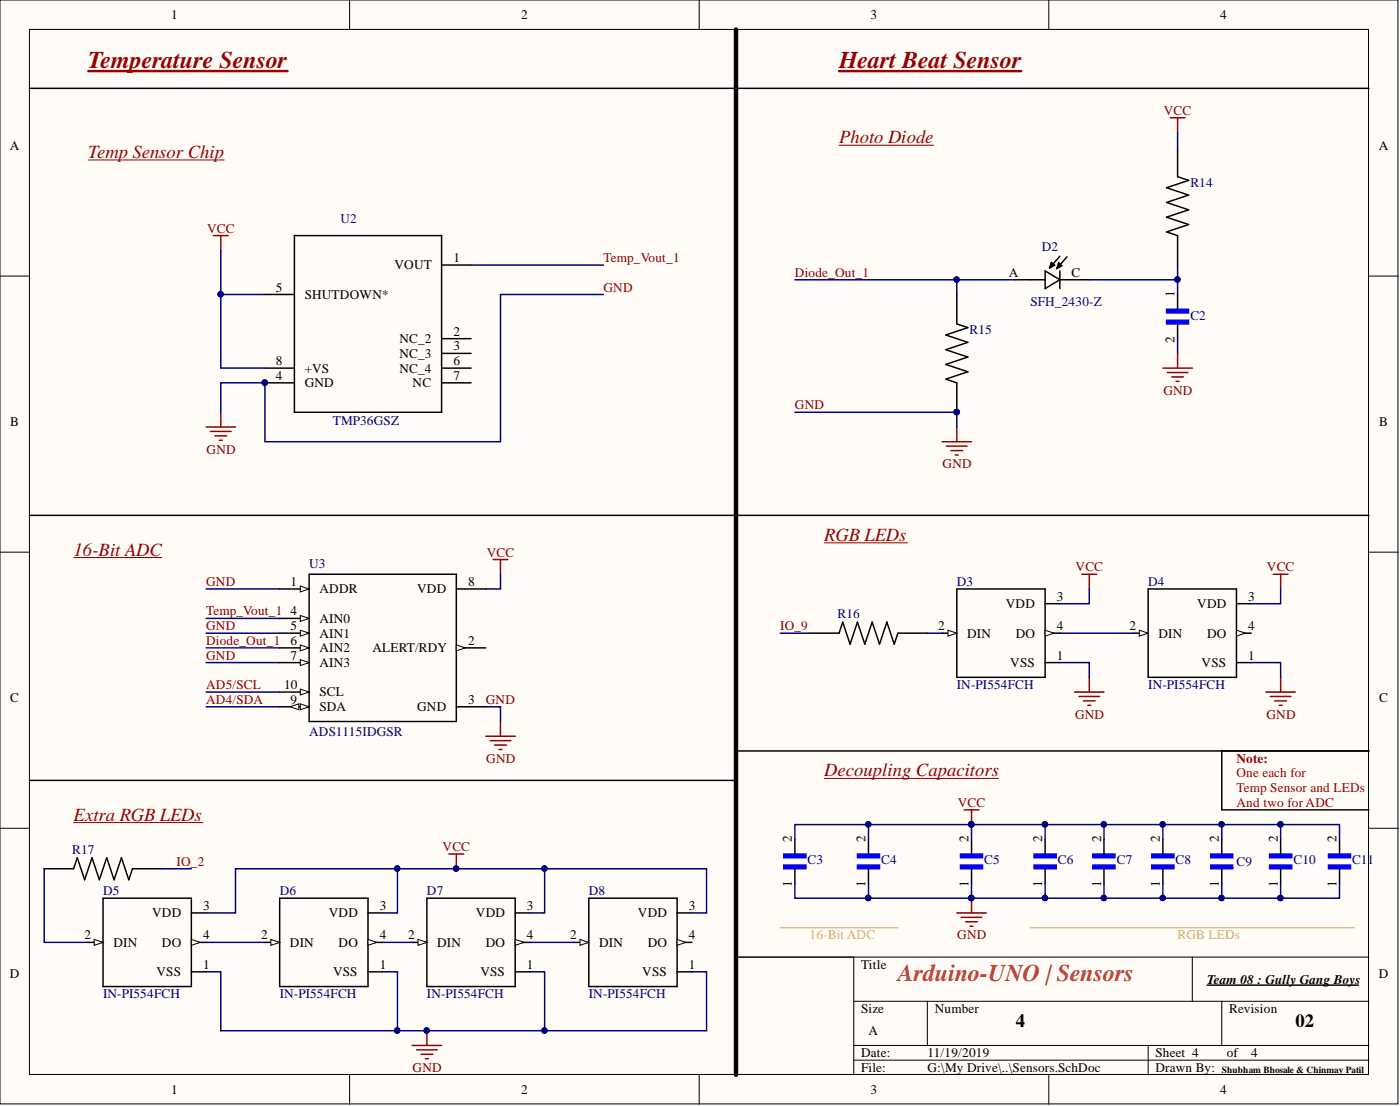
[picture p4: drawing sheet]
<svg xmlns="http://www.w3.org/2000/svg" width="241mm" height="190mm" viewBox="0 0 241 190" stroke-linecap="round" stroke-linejoin="round" font-family="sans-serif">
<defs><g id="words">
<g font-size="4.1" fill="#980000">
<text x="15.2" y="11.7">Temperature Sensor</text>
<text x="144.6" y="11.7">Heart Beat Sensor</text>
</g>
<text font-size="4.1" fill="#cc4125" x="154.8" y="169">Arduino-UNO | Sensors</text>
<g font-size="3.2" fill="#980000">
<text x="15.2" y="27.2">TempSensor Chip</text>
<text x="144.6" y="24.7">Photo Diode</text>
<text x="12.7" y="95.7">16-Bit ADC</text>
<text x="142.1" y="93.2">RGB LEDs</text>
<text x="142.1" y="133.7">Decoupling Capacitors</text>
<text x="12.7" y="141.4">Extra RGB LEDs</text>
</g>
<g font-size="3.2">
<text x="175.1" y="176.9">4</text>
<text x="223.3" y="176.9">02</text>
</g>
<g font-size="2.3">
<text x="29.5" y="3.3">1</text>
<text x="89.8" y="3.3">2</text>
<text x="150" y="3.3">3</text>
<text x="210.3" y="3.3">4</text>
<text x="1.7" y="25.8">A</text>
<text x="237.6" y="25.8">A</text>
<text x="68" y="46.4">VOUT</text>
<text x="78.1" y="45.1">1</text>
<text x="173.9" y="47.7">A</text>
<text x="184.7" y="47.7">C</text>
<text x="47.5" y="50.2">5</text>
<text x="52.5" y="51.5">SHUTDOWN*</text>
<text x="202.5" y="51.2" transform="rotate(-90 202.5 51.2)">1</text>
<text x="68.8" y="59.1">NC_2</text>
<text x="78.1" y="57.8">2</text>
<text x="202.5" y="59" transform="rotate(-90 202.5 59)">2</text>
<text x="47.5" y="65.4">4</text>
<text x="47.5" y="62.9">8</text>
<text x="52.5" y="64.2">+VS</text>
<text x="68.8" y="64.2">NC_4</text>
<text x="68.8" y="61.6">NC_3</text>
<text x="78.1" y="65.4">7</text>
<text x="78.1" y="62.9">6</text>
<text x="78.1" y="60.4">3</text>
<text x="52.5" y="66.7">GND</text>
<text x="71.1" y="66.7">NC</text>
<text x="1.8" y="73.4">B</text>
<text x="237.7" y="73.4">B</text>
<text x="50.1" y="100.9">1</text>
<text x="80.7" y="100.9">8</text>
<text x="50.1" y="106">4</text>
<text x="55.1" y="107.3">AIN0</text>
<text x="55.1" y="102.2">ADDR</text>
<text x="71.9" y="102.2">VDD</text>
<text x="173.4" y="104.7">VDD</text>
<text x="182.2" y="103.5">3</text>
<text x="206.4" y="104.7">VDD</text>
<text x="215.1" y="103.5">3</text>
<text x="50.1" y="113.6">7</text>
<text x="50.1" y="111.1">6</text>
<text x="50.1" y="108.5">5</text>
<text x="55.1" y="112.4">AIN2</text>
<text x="55.1" y="109.8">AIN1</text>
<text x="64.2" y="112.4">ALERT/RDY</text>
<text x="80.7" y="111.1">2</text>
<text x="161.7" y="108.5">2</text>
<text x="166.7" y="109.8">DIN</text>
<text x="175.1" y="109.8">DO</text>
<text x="182.2" y="113.6">1</text>
<text x="182.2" y="108.5">4</text>
<text x="194.7" y="108.5">2</text>
<text x="199.7" y="109.8">DIN</text>
<text x="208" y="109.8">DO</text>
<text x="215.1" y="113.6">1</text>
<text x="215.1" y="108.5">4</text>
<text x="49" y="118.7">10</text>
<text x="55.1" y="120">SCL</text>
<text x="55.1" y="114.9">AIN3</text>
<text x="174.1" y="114.9">VSS</text>
<text x="207.1" y="114.9">VSS</text>
<text x="1.8" y="120.9">C</text>
<text x="50.1" y="121.2">9</text>
<text x="55.1" y="122.5">SDA</text>
<text x="71.9" y="122.5">GND</text>
<text x="80.7" y="121.2">3</text>
<text x="237.7" y="120.9">C</text>
<text x="136.5" y="145.1" transform="rotate(-90 136.5 145.1)">2</text>
<text x="149.2" y="145.1" transform="rotate(-90 149.2 145.1)">2</text>
<text x="166.9" y="145.1" transform="rotate(-90 166.9 145.1)">2</text>
<text x="179.6" y="145.1" transform="rotate(-90 179.6 145.1)">2</text>
<text x="189.8" y="145.1" transform="rotate(-90 189.8 145.1)">2</text>
<text x="199.9" y="145.1" transform="rotate(-90 199.9 145.1)">2</text>
<text x="210.1" y="145.1" transform="rotate(-90 210.1 145.1)">2</text>
<text x="220.2" y="145.1" transform="rotate(-90 220.2 145.1)">2</text>
<text x="230.4" y="145.1" transform="rotate(-90 230.4 145.1)">2</text>
<text x="136.5" y="152.8" transform="rotate(-90 136.5 152.8)">1</text>
<text x="149.2" y="152.8" transform="rotate(-90 149.2 152.8)">1</text>
<text x="166.9" y="152.8" transform="rotate(-90 166.9 152.8)">1</text>
<text x="179.6" y="152.8" transform="rotate(-90 179.6 152.8)">1</text>
<text x="189.8" y="152.8" transform="rotate(-90 189.8 152.8)">1</text>
<text x="199.9" y="152.8" transform="rotate(-90 199.9 152.8)">1</text>
<text x="210.1" y="152.8" transform="rotate(-90 210.1 152.8)">1</text>
<text x="220.2" y="152.8" transform="rotate(-90 220.2 152.8)">1</text>
<text x="230.4" y="152.8" transform="rotate(-90 230.4 152.8)">1</text>
<text x="14.5" y="161.8">2</text>
<text x="26.2" y="158">VDD</text>
<text x="35" y="161.8">4</text>
<text x="35" y="156.7">3</text>
<text x="45" y="161.8">2</text>
<text x="56.7" y="158">VDD</text>
<text x="65.5" y="161.8">4</text>
<text x="65.5" y="156.7">3</text>
<text x="70.4" y="161.8">2</text>
<text x="82" y="158">VDD</text>
<text x="90.8" y="161.8">4</text>
<text x="90.8" y="156.7">3</text>
<text x="98.3" y="161.8">2</text>
<text x="109.9" y="158">VDD</text>
<text x="118.7" y="161.8">4</text>
<text x="118.7" y="156.7">3</text>
<text x="19.5" y="163.1">DIN</text>
<text x="27.9" y="163.1">DO</text>
<text x="35" y="166.9">1</text>
<text x="50" y="163.1">DIN</text>
<text x="58.4" y="163.1">DO</text>
<text x="65.5" y="166.9">1</text>
<text x="75.4" y="163.1">DIN</text>
<text x="83.7" y="163.1">DO</text>
<text x="90.8" y="166.9">1</text>
<text x="103.3" y="163.1">DIN</text>
<text x="111.6" y="163.1">DO</text>
<text x="118.7" y="166.9">1</text>
<text x="148.4" y="166.9">Title</text>
<text x="1.7" y="168.5">D</text>
<text x="27" y="168.2">VSS</text>
<text x="57.4" y="168.2">VSS</text>
<text x="82.8" y="168.2">VSS</text>
<text x="110.7" y="168.2">VSS</text>
<text x="208" y="169.4">Team 08 : Gully Gang Boys</text>
<text x="237.6" y="168.5">D</text>
<text x="148.4" y="174.5">Size</text>
<text x="149.7" y="178.3">A</text>
<text x="161.1" y="174.5">Number</text>
<text x="211.8" y="174.5">Revision</text>
<text x="148.4" y="182.1">Date:</text>
<text x="148.4" y="184.6">File:</text>
<text x="159.8" y="182.1">11/19/2019</text>
<text x="159.8" y="184.6">G:\My Drive\..\Sensors.SchDoc</text>
<text x="199.2" y="182.1">Sheet 4</text>
<text x="199.2" y="184.6">Drawn By:</text>
<text x="211.4" y="182.1">of</text>
<text x="215.7" y="182.1">4</text>
<text x="29.5" y="188.4">1</text>
<text x="89.8" y="188.4">2</text>
<text x="150" y="188.4">3</text>
<text x="210.3" y="188.4">4</text>
</g>
<g font-size="2.3" fill="#800000">
<text x="200.6" y="19.8">VCC</text>
<text x="35.7" y="40.1">VCC</text>
<text x="104" y="45.1">Temp_Vout_1</text>
<text x="137" y="47.7">Diode_Out_1</text>
<text x="104" y="50.2">GND</text>
<text x="137" y="70.5">GND</text>
<text x="200.5" y="68">GND</text>
<text x="35.6" y="78.1">GND</text>
<text x="162.5" y="80.7">GND</text>
<text x="83.9" y="95.9">VCC</text>
<text x="35.5" y="100.9">GND</text>
<text x="185.4" y="98.4">VCC</text>
<text x="218.4" y="98.4">VCC</text>
<text x="35.5" y="106">Temp_Vout_1</text>
<text x="35.5" y="108.5">GND</text>
<text x="35.5" y="111.1">Diode_Out_1</text>
<text x="35.5" y="113.6">GND</text>
<text x="134.5" y="108.5">IO_9</text>
<text x="35.5" y="118.7">AD5/SCL</text>
<text x="35.5" y="121.2">AD4/SDA</text>
<text x="83.7" y="121.2">GND</text>
<text x="185.3" y="123.8">GND</text>
<text x="218.3" y="123.8">GND</text>
<text x="83.8" y="131.4">GND</text>
<text x="165.1" y="139">VCC</text>
<text x="30.4" y="149.1">IO_2</text>
<text x="76.3" y="146.6">VCC</text>
<text x="165" y="161.8">GND</text>
<text x="71.1" y="184.6">GND</text>
</g>
<g font-size="2.3" fill="#000080">
<text x="205.2" y="32.2">R14</text>
<text x="58.7" y="38.4">U2</text>
<text x="179.5" y="43.2">D2</text>
<text x="177.6" y="52.8">SFH_2430-Z</text>
<text x="167.1" y="57.6">R15</text>
<text x="205.2" y="55">C2</text>
<text x="57.3" y="73.2">TMP36GSZ</text>
<text x="53.3" y="97.9">U3</text>
<text x="164.9" y="100.9">D3</text>
<text x="197.9" y="100.9">D4</text>
<text x="144.4" y="106.4">R16</text>
<text x="164.9" y="118.7">IN-PI554FCH</text>
<text x="197.9" y="118.7">IN-PI554FCH</text>
<text x="53.3" y="126.8">ADS1115IDGSR</text>
<text x="12.4" y="147">R17</text>
<text x="139.2" y="148.9">C3</text>
<text x="151.9" y="148.9">C4</text>
<text x="169.6" y="148.9">C5</text>
<text x="182.3" y="148.9">C6</text>
<text x="192.5" y="148.9">C7</text>
<text x="202.6" y="148.9">C8</text>
<text x="213.1" y="149.1">C9</text>
<text x="222.9" y="148.9">C10</text>
<text x="233.1" y="148.9">C11</text>
<text x="17.8" y="154.2">D5</text>
<text x="48.2" y="154.2">D6</text>
<text x="73.6" y="154.2">D7</text>
<text x="101.5" y="154.2">D8</text>
<text x="17.8" y="172">IN-PI554FCH</text>
<text x="48.2" y="172">IN-PI554FCH</text>
<text x="73.6" y="172">IN-PI554FCH</text>
<text x="101.5" y="172">IN-PI554FCH</text>
</g>
<g font-size="2.3" fill="#980000">
<text x="213.1" y="131.4">Note:</text>
<text x="213.1" y="136.4">Temp Sensor and LEDs</text>
<text x="213.1" y="133.9">One each for</text>
<text x="213.1" y="139">And two for ADC</text>
</g>
<g font-size="2.3" fill="#f1c232">
<text x="139.5" y="161.8">16-Bit ADC</text>
<text x="203" y="161.8">RGB LEDs</text>
</g>
<text font-size="1.6" x="210.6" y="184.8">Shubham Bhosale &amp; Chinmay Patil</text>
</g></defs>
<g fill="#fffcf8" stroke="#000" stroke-width=".17">
<path d="M0 0h240.9v190.1h-240.9z"/>
<path d="M5.1 5.1h230.8v180h-230.8z"/>
</g>
<g fill="none" stroke="#000" stroke-width=".17">
<path d="M60.3 0v5.1M120.5 0v5.1M180.8 0v5.1M0 47.6h5.1M235.9 47.6h5.1M0 95.1h5.1M235.9 95.1h5.1M0 142.7h5.1M235.9 142.7h5.1M147.2 172.5h88.7M159.8 172.5v7.6M210.6 172.5v7.6"/>
<path d="M235.9 164.9h-88.7v20.2M60.3 185.1v5.1M120.5 185.1v5.1M147.2 180.1h88.7M147.2 182.6h88.7M180.8 185.1v5.1M197.9 180.1v5"/>
</g>
<path d="M45.7 50.7h5M50.7 40.6h25.4v30.4h-25.4zM76.1 58.3h5.1M76.1 45.7h5.1M45.7 65.9h5M45.7 63.4h5M76.1 65.9h5.1M76.1 63.4h5.1M76.1 60.9h5.1M53.3 98.9h25.3v25.4h-25.3zM78.6 111.6h5.1M78.6 121.7h5.1" fill="none" stroke="#000" stroke-width=".25"/>
<circle cx="45.6" cy="65.9" r=".47" fill="#000080" stroke="#000080" stroke-width=".17"/>
<path d="M78.6 111.1l1.6 .5-1.6 .5z" fill="#fffcf8"/>
<path d="M78.6 111.1l1.6 .5-1.6 .5z" fill="none" stroke="#000" stroke-width=".17"/>
<path d="M78.6 101.4h5.1M48.2 121.7h5.1" fill="none" stroke="#000" stroke-width=".25"/>
<path d="M51.8 121.2l1.5 .5-1.5 .5z" fill="#fffcf8"/>
<path d="M51.8 121.2l1.5 .5-1.5 .5z" fill="none" stroke="#000" stroke-width=".17"/>
<path d="M50 121.7l1.5-.5v1z" fill="#fffcf8"/>
<path d="M50 121.7l1.5-.5v1z" fill="none" stroke="#000" stroke-width=".17"/>
<path d="M48.2 119.2h5.1" fill="none" stroke="#000" stroke-width=".25"/>
<path d="M51.8 118.7l1.5 .5-1.5 .5z" fill="#fffcf8"/>
<path d="M51.8 118.7l1.5 .5-1.5 .5z" fill="none" stroke="#000" stroke-width=".17"/>
<path d="M48.2 114.1h5.1" fill="none" stroke="#000" stroke-width=".25"/>
<path d="M51.8 113.6l1.5 .5-1.5 .5z" fill="#fffcf8"/>
<path d="M51.8 113.6l1.5 .5-1.5 .5z" fill="none" stroke="#000" stroke-width=".17"/>
<path d="M48.2 111.6h5.1" fill="none" stroke="#000" stroke-width=".25"/>
<path d="M51.8 111.1l1.5 .5-1.5 .5z" fill="#fffcf8"/>
<path d="M51.8 111.1l1.5 .5-1.5 .5z" fill="none" stroke="#000" stroke-width=".17"/>
<path d="M48.2 109.1h5.1" fill="none" stroke="#000" stroke-width=".25"/>
<path d="M51.8 108.5l1.5 .6-1.5 .5z" fill="#fffcf8"/>
<path d="M51.8 108.5l1.5 .6-1.5 .5z" fill="none" stroke="#000" stroke-width=".17"/>
<path d="M48.2 106.5h5.1" fill="none" stroke="#000" stroke-width=".25"/>
<path d="M51.8 106l1.5 .5-1.5 .5z" fill="#fffcf8"/>
<path d="M51.8 106l1.5 .5-1.5 .5z" fill="none" stroke="#000" stroke-width=".17"/>
<path d="M48.2 101.4h5.1" fill="none" stroke="#000" stroke-width=".25"/>
<path d="M51.8 100.9l1.5 .5-1.5 .6z" fill="#fffcf8"/>
<path d="M51.8 100.9l1.5 .5-1.5 .6z" fill="none" stroke="#000" stroke-width=".17"/>
<g fill="none" stroke="#800000" stroke-width=".25">
<path d="M36.8 40.6h2.5M38.1 40.6v2.5M35.5 73.5h5.1M36.3 74.3h3.5M37 75.1h2.1M37.8 75.8h.5M38.1 71v2.5M85 96.4h2.5M86.3 96.4v2.5M83.7 126.8h5.1M84.5 127.6h3.5M85.2 128.3h2.1"/>
<path d="M86 129.1h.5M86.3 124.3v2.5"/>
</g>
<g fill="none" stroke="#000" stroke-width=".25">
<path d="M203 25.4v5l1.9 .7-3.8 1.2 3.8 1.3-3.8 1.3 3.8 1.2-3.8 1.3 3.8 1.3-3.8 1.2 1.9 .7v5.1M175.1 48.2h5M180.1 46.7l2.6 1.5-2.6 1.5zM181.2 45.2v.7h.1M181.2 45.2l-.3 1M181.2 45.2l.6 .5-.9 .5M181.6 45.6l-.2 .2M182.5 45.3l-.1 .7h.2M182.5 45.3l-.4 1M182.5 45.3l.5 .5-.9 .5M182.7 44.1l-1.8 2.1M182.7 48.2h5"/>
<path d="M182.7 46.7v3M182.8 45.7l-.2 .2M183.9 44.2l-1.8 2.1"/>
</g>
<path d="M201.1 55.2h3.8v.6h-3.8z" fill-rule="evenodd" fill="#00f"/>
<path d="M201.1 55.2h3.8v.6h-3.8z" fill="none" stroke="#00f" stroke-width=".25"/>
<path d="M201.1 53.3h3.8v.6h-3.8z" fill-rule="evenodd" fill="#00f"/>
<path d="M201.1 53.3h3.8v.6h-3.8z" fill="none" stroke="#00f" stroke-width=".25"/>
<path d="M164.9 50.7v5.1l1.9 .6-3.8 1.3 3.8 1.3-3.8 1.2 3.8 1.3-3.8 1.3 3.8 1.2-3.8 1.3 1.9 .6v5.1M203 50.7v2.6M203 55.8v2.5M164.9 101.4h15.2v15.3h-15.2zM180.1 114.1h2.6M180.1 109.1h2.6" fill="none" stroke="#000" stroke-width=".25"/>
<path d="M201.7 20.3h2.5M203 20.3v2.5M162.4 76.1h5M163.1 76.8h3.6M163.9 77.6h2M164.7 78.4h.5M164.9 73.5v2.6M200.4 63.4h5.1M201.2 64.2h3.5M202 64.9h2M202.7 65.7h.5M203 60.9v2.5" fill="none" stroke="#800000" stroke-width=".25"/>
<circle cx="164.9" cy="71" r=".47" fill="#000080" stroke="#000080" stroke-width=".17"/>
<path d="M180.1 108.5l1.6 .6-1.6 .5z" fill="#fffcf8"/>
<path d="M180.1 108.5l1.6 .6-1.6 .5z" fill="none" stroke="#000" stroke-width=".17"/>
<path d="M162.4 109.1h2.5M180.1 104h2.6" fill="none" stroke="#000" stroke-width=".25"/>
<path d="M163.4 108.5l1.5 .6-1.5 .5z" fill="#fffcf8"/>
<path d="M163.4 108.5l1.5 .6-1.5 .5z" fill="none" stroke="#000" stroke-width=".17"/>
<path d="M197.9 101.4h15.2v15.3h-15.2zM213.1 114.1h2.6M213.1 109.1h2.6" fill="none" stroke="#000" stroke-width=".25"/>
<path d="M213.1 108.5l1.5 .6-1.5 .5z" fill="#fffcf8"/>
<path d="M213.1 108.5l1.5 .6-1.5 .5z" fill="none" stroke="#000" stroke-width=".17"/>
<path d="M195.4 109.1h2.5M213.1 104h2.6" fill="none" stroke="#000" stroke-width=".25"/>
<path d="M196.4 108.5l1.5 .6-1.5 .5z" fill="#fffcf8"/>
<path d="M196.4 108.5l1.5 .6-1.5 .5z" fill="none" stroke="#000" stroke-width=".17"/>
<g fill="none" stroke="#800000" stroke-width=".25">
<path d="M186.5 98.9h2.5M187.7 98.9v2.5M219.5 98.9h2.5M220.7 98.9v2.5M185.2 119.2h5.1M186 120h3.5M187.7 116.7v2.5M218.2 119.2h5.1M219 120h3.5M220.7 116.7v2.5M186.7 120.7h2.1M187.5 121.5h.5"/>
<path d="M219.7 120.7h2M220.5 121.5h.5"/>
</g>
<path d="M139.5 109.1h5.1l.6-1.9 1.3 3.8 1.3-3.8 1.3 3.8 1.2-3.8 1.3 3.8 1.3-3.8 1.2 3.8 .7-1.9h5" fill="none" stroke="#000" stroke-width=".25"/>
<path d="M135.1 147.1h3.8v.6h-3.8z" fill-rule="evenodd" fill="#00f"/>
<path d="M135.1 147.1h3.8v.6h-3.8z" fill="none" stroke="#00f" stroke-width=".25"/>
<path d="M135.1 149h3.8v.6h-3.8z" fill-rule="evenodd" fill="#00f"/>
<path d="M135.1 149h3.8v.6h-3.8z" fill="none" stroke="#00f" stroke-width=".25"/>
<path d="M137 144.6v2.5M137 149.6v2.6" fill="none" stroke="#000" stroke-width=".25"/>
<path d="M147.8 147.1h3.8v.6h-3.8z" fill-rule="evenodd" fill="#00f"/>
<path d="M147.8 147.1h3.8v.6h-3.8z" fill="none" stroke="#00f" stroke-width=".25"/>
<path d="M147.8 149h3.8v.6h-3.8z" fill-rule="evenodd" fill="#00f"/>
<path d="M147.8 149h3.8v.6h-3.8z" fill="none" stroke="#00f" stroke-width=".25"/>
<path d="M149.7 144.6v2.5M149.7 149.6v2.6" fill="none" stroke="#000" stroke-width=".25"/>
<path d="M166.2 139.5h2.5M167.4 139.5v2.5M164.9 157.2h5.1M165.7 158h3.5M166.4 158.8h2.1M167.2 159.5h.5M167.4 154.7v2.5" fill="none" stroke="#800000" stroke-width=".25"/>
<g fill="#000080" stroke="#000080" stroke-width=".17">
<circle cx="167.4" cy="142" r=".47"/>
<circle cx="167.4" cy="154.7" r=".47"/>
</g>
<path d="M165.5 147.1h3.9v.6h-3.9z" fill-rule="evenodd" fill="#00f"/>
<path d="M165.5 147.1h3.9v.6h-3.9z" fill="none" stroke="#00f" stroke-width=".25"/>
<path d="M165.5 149h3.9v.6h-3.9z" fill-rule="evenodd" fill="#00f"/>
<path d="M165.5 149h3.9v.6h-3.9z" fill="none" stroke="#00f" stroke-width=".25"/>
<path d="M167.4 144.6v2.5M167.4 149.6v2.6" fill="none" stroke="#000" stroke-width=".25"/>
<path d="M178.2 147.1h3.8v.6h-3.8z" fill-rule="evenodd" fill="#00f"/>
<path d="M178.2 147.1h3.8v.6h-3.8z" fill="none" stroke="#00f" stroke-width=".25"/>
<path d="M178.2 149h3.8v.6h-3.8z" fill-rule="evenodd" fill="#00f"/>
<path d="M178.2 149h3.8v.6h-3.8z" fill="none" stroke="#00f" stroke-width=".25"/>
<path d="M180.1 144.6v2.5M180.1 149.6v2.6" fill="none" stroke="#000" stroke-width=".25"/>
<path d="M188.4 147.1h3.8v.6h-3.8z" fill-rule="evenodd" fill="#00f"/>
<path d="M188.4 147.1h3.8v.6h-3.8z" fill="none" stroke="#00f" stroke-width=".25"/>
<path d="M188.4 149h3.8v.6h-3.8z" fill-rule="evenodd" fill="#00f"/>
<path d="M188.4 149h3.8v.6h-3.8z" fill="none" stroke="#00f" stroke-width=".25"/>
<path d="M5.1 15.2h230.8M5.1 88.8h230.8M5.1 134.4h121.8M126.9 129.3h109M210.6 129.3v10.2h25.3M17.8 154.7h15.2v15.2h-15.2zM190.3 144.6v2.5M190.3 149.6v2.6M33 167.4h2.5M33 162.3h2.5M126.9 164.9h20.3" fill="none" stroke="#000" stroke-width=".25"/>
<path d="M15.2 27.6h23.4M144.6 25h16.3M12.7 96h15.2M142.1 93.5h14.3M142.1 134.1h30" fill="none" stroke="#980000" stroke-width=".17"/>
<path d="M15.2 12.2h34.4M144.6 12.2h31.4" fill="none" stroke="#980000" stroke-width=".42"/>
<path d="M126.9 5.1v180" fill="none" stroke="#000" stroke-width=".76"/>
<path d="M33 161.8l1.5 .5-1.5 .5z" fill="#fffcf8"/>
<path d="M33 161.8l1.5 .5-1.5 .5z" fill="none" stroke="#000" stroke-width=".17"/>
<path d="M33 157.2h2.5M15.2 162.3h2.6" fill="none" stroke="#000" stroke-width=".25"/>
<path d="M16.2 161.8l1.6 .5-1.6 .5z" fill="#fffcf8"/>
<path d="M16.2 161.8l1.6 .5-1.6 .5z" fill="none" stroke="#000" stroke-width=".17"/>
<path d="M48.2 154.7h15.2v15.2h-15.2zM63.4 167.4h2.6M63.4 162.3h2.6" fill="none" stroke="#000" stroke-width=".25"/>
<path d="M63.4 161.8l1.5 .5-1.5 .5z" fill="#fffcf8"/>
<path d="M63.4 161.8l1.5 .5-1.5 .5z" fill="none" stroke="#000" stroke-width=".17"/>
<path d="M63.4 157.2h2.6M45.7 162.3h2.5" fill="none" stroke="#000" stroke-width=".25"/>
<path d="M46.7 161.8l1.5 .5-1.5 .5z" fill="#fffcf8"/>
<path d="M46.7 161.8l1.5 .5-1.5 .5z" fill="none" stroke="#000" stroke-width=".17"/>
<path d="M73.6 154.7h15.2v15.2h-15.2zM88.8 167.4h2.5M88.8 162.3h2.5" fill="none" stroke="#000" stroke-width=".25"/>
<path d="M88.8 161.8l1.5 .5-1.5 .5z" fill="#fffcf8"/>
<path d="M88.8 161.8l1.5 .5-1.5 .5z" fill="none" stroke="#000" stroke-width=".17"/>
<path d="M88.8 157.2h2.5M71 162.3h2.6" fill="none" stroke="#000" stroke-width=".25"/>
<path d="M72.1 161.8l1.5 .5-1.5 .5z" fill="#fffcf8"/>
<path d="M72.1 161.8l1.5 .5-1.5 .5z" fill="none" stroke="#000" stroke-width=".17"/>
<path d="M101.5 154.7h15.2v15.2h-15.2zM116.7 167.4h2.5M116.7 162.3h2.5" fill="none" stroke="#000" stroke-width=".25"/>
<path d="M116.7 161.8l1.5 .5-1.5 .5z" fill="#fffcf8"/>
<path d="M116.7 161.8l1.5 .5-1.5 .5z" fill="none" stroke="#000" stroke-width=".17"/>
<path d="M116.7 157.2h2.5M98.9 162.3h2.6" fill="none" stroke="#000" stroke-width=".25"/>
<path d="M100 161.8l1.5 .5-1.5 .5z" fill="#fffcf8"/>
<path d="M100 161.8l1.5 .5-1.5 .5z" fill="none" stroke="#000" stroke-width=".17"/>
<path d="M77.4 147.1h2.5M78.6 147.1v2.5M73.6 177.5v2.6M71 180.1h5.1M71.8 180.8h3.6M72.6 181.6h2M73.3 182.4h.5" fill="none" stroke="#800000" stroke-width=".25"/>
<g fill="#000080" stroke="#000080" stroke-width=".17">
<circle cx="73.5" cy="177.5" r=".47"/>
<circle cx="78.6" cy="149.6" r=".47"/>
</g>
<path d="M7.6 149.6h5.1l.6-1.9 1.3 3.8 1.3-3.8 1.2 3.8 1.3-3.8 1.3 3.8 1.2-3.8 1.3 3.8 .6-1.9h5.1" fill="none" stroke="#000" stroke-width=".25"/>
<path d="M12.7 141.7h22.3" fill="none" stroke="#980000" stroke-width=".17"/>
<path d="M198.5 147.1h3.8v.6h-3.8z" fill-rule="evenodd" fill="#00f"/>
<path d="M198.5 147.1h3.8v.6h-3.8z" fill="none" stroke="#00f" stroke-width=".25"/>
<path d="M198.5 149h3.8v.6h-3.8z" fill-rule="evenodd" fill="#00f"/>
<path d="M198.5 149h3.8v.6h-3.8z" fill="none" stroke="#00f" stroke-width=".25"/>
<path d="M200.4 144.6v2.5M200.4 149.6v2.6" fill="none" stroke="#000" stroke-width=".25"/>
<path d="M208.7 147.1h3.8v.6h-3.8z" fill-rule="evenodd" fill="#00f"/>
<path d="M208.7 147.1h3.8v.6h-3.8z" fill="none" stroke="#00f" stroke-width=".25"/>
<path d="M208.7 149h3.8v.6h-3.8z" fill-rule="evenodd" fill="#00f"/>
<path d="M208.7 149h3.8v.6h-3.8z" fill="none" stroke="#00f" stroke-width=".25"/>
<path d="M210.6 144.6v2.5M210.6 149.6v2.6" fill="none" stroke="#000" stroke-width=".25"/>
<path d="M218.8 147.1h3.8v.6h-3.8z" fill-rule="evenodd" fill="#00f"/>
<path d="M218.8 147.1h3.8v.6h-3.8z" fill="none" stroke="#00f" stroke-width=".25"/>
<path d="M218.8 149h3.8v.6h-3.8z" fill-rule="evenodd" fill="#00f"/>
<path d="M218.8 149h3.8v.6h-3.8z" fill="none" stroke="#00f" stroke-width=".25"/>
<path d="M220.7 144.6v2.5M220.7 149.6v2.6" fill="none" stroke="#000" stroke-width=".25"/>
<path d="M229 147.1h3.8v.6h-3.8z" fill-rule="evenodd" fill="#00f"/>
<path d="M229 147.1h3.8v.6h-3.8z" fill="none" stroke="#00f" stroke-width=".25"/>
<path d="M229 149h3.8v.6h-3.8z" fill-rule="evenodd" fill="#00f"/>
<path d="M229 149h3.8v.6h-3.8z" fill="none" stroke="#00f" stroke-width=".25"/>
<path d="M230.9 144.6v2.5M230.9 149.6v2.6M208 169.7h26.1" fill="none" stroke="#000" stroke-width=".25"/>
<path d="M134.5 159.8h20.3M177.6 159.8h55.8" fill="none" stroke="#f1c232" stroke-width=".25"/>
<path d="M205.5 164.9v7.6" fill="none" stroke="#000" stroke-width=".17"/>
<g fill="none" stroke="#000080" stroke-width=".25">
<path d="M203 22.8v2.6M38.1 43.1v7.6h7.6M38.1 50.7v12.7h7.6M81.2 45.7h22.8M104 50.7h-17.7v25.4h-40.6v-10.2h-7.6v5.1M137 48.2h27.9M175.1 48.2h-10.2v2.5M187.7 48.2h15.3M203 45.7v5M203 58.3v2.6M137 71h27.9v2.5M86.3 98.9v2.5h-2.6"/>
<path d="M35.5 101.4h12.7M35.5 109.1h12.7M35.5 106.5h12.7M35.5 111.6h12.7M35.5 119.2h12.7M35.5 114.1h12.7M134.5 109.1h5M159.8 109.1h2.6M182.7 114.1h5v2.6M182.7 109.1h12.7M187.7 101.4v2.6h-5M215.7 114.1h5v2.6"/>
<path d="M220.7 101.4v2.6h-5M35.5 121.7h12.7M83.7 121.7h2.6v2.6M7.6 149.6v12.7h7.6M27.9 149.6h5.1M35.5 157.2h5.1v-7.6h81.2v7.6h-2.6M68.5 149.6v7.6h-2.5M93.9 149.6v7.6h-2.6M137 152.2v2.5h93.9v-2.5M149.7 142v2.6M149.7 152.2v2.5M167.4 142h12.7v2.6"/>
<path d="M167.4 142h-30.4v2.6M167.4 142v2.6M167.4 152.2v2.5M180.1 142h50.8v2.6M180.1 152.2v2.5M190.3 142v2.6M190.3 152.2v2.5M200.4 142v2.6M200.4 152.2v2.5M210.6 142v2.6M210.6 152.2v2.5M220.7 142v2.6"/>
<path d="M220.7 152.2v2.5M35.5 167.4h2.6v10.1h83.7v-10.1h-2.6M35.5 162.3h10.2M66 167.4h2.5v10.1M66 162.3h5M91.3 167.4h2.6v10.1M91.3 162.3h7.6"/>
</g>
<g fill="#000080" stroke="#000080" stroke-width=".17">
<circle cx="38" cy="50.7" r=".47"/>
<circle cx="202.9" cy="48.1" r=".47"/>
<circle cx="164.9" cy="48.1" r=".47"/>
<circle cx="45.6" cy="65.9" r=".47"/>
<circle cx="164.9" cy="71" r=".47"/>
<circle cx="167.4" cy="142" r=".47"/>
<circle cx="180.1" cy="142" r=".47"/>
<circle cx="167.4" cy="154.7" r=".47"/>
<circle cx="180.1" cy="154.7" r=".47"/>
<circle cx="93.8" cy="177.5" r=".47"/>
<circle cx="73.5" cy="177.5" r=".47"/>
<circle cx="68.5" cy="177.5" r=".47"/>
<circle cx="68.5" cy="149.6" r=".47"/>
<circle cx="78.6" cy="149.6" r=".47"/>
<circle cx="93.8" cy="149.6" r=".47"/>
<circle cx="190.2" cy="154.7" r=".47"/>
<circle cx="190.2" cy="142" r=".47"/>
<circle cx="200.4" cy="154.7" r=".47"/>
<circle cx="200.4" cy="142" r=".47"/>
<circle cx="210.5" cy="154.7" r=".47"/>
<circle cx="210.5" cy="142" r=".47"/>
<circle cx="220.7" cy="142" r=".47"/>
<circle cx="220.7" cy="154.7" r=".47"/>
<circle cx="149.7" cy="154.7" r=".47"/>
<circle cx="149.7" cy="142" r=".47"/>
</g>
<use href="#words"/>
</svg>
